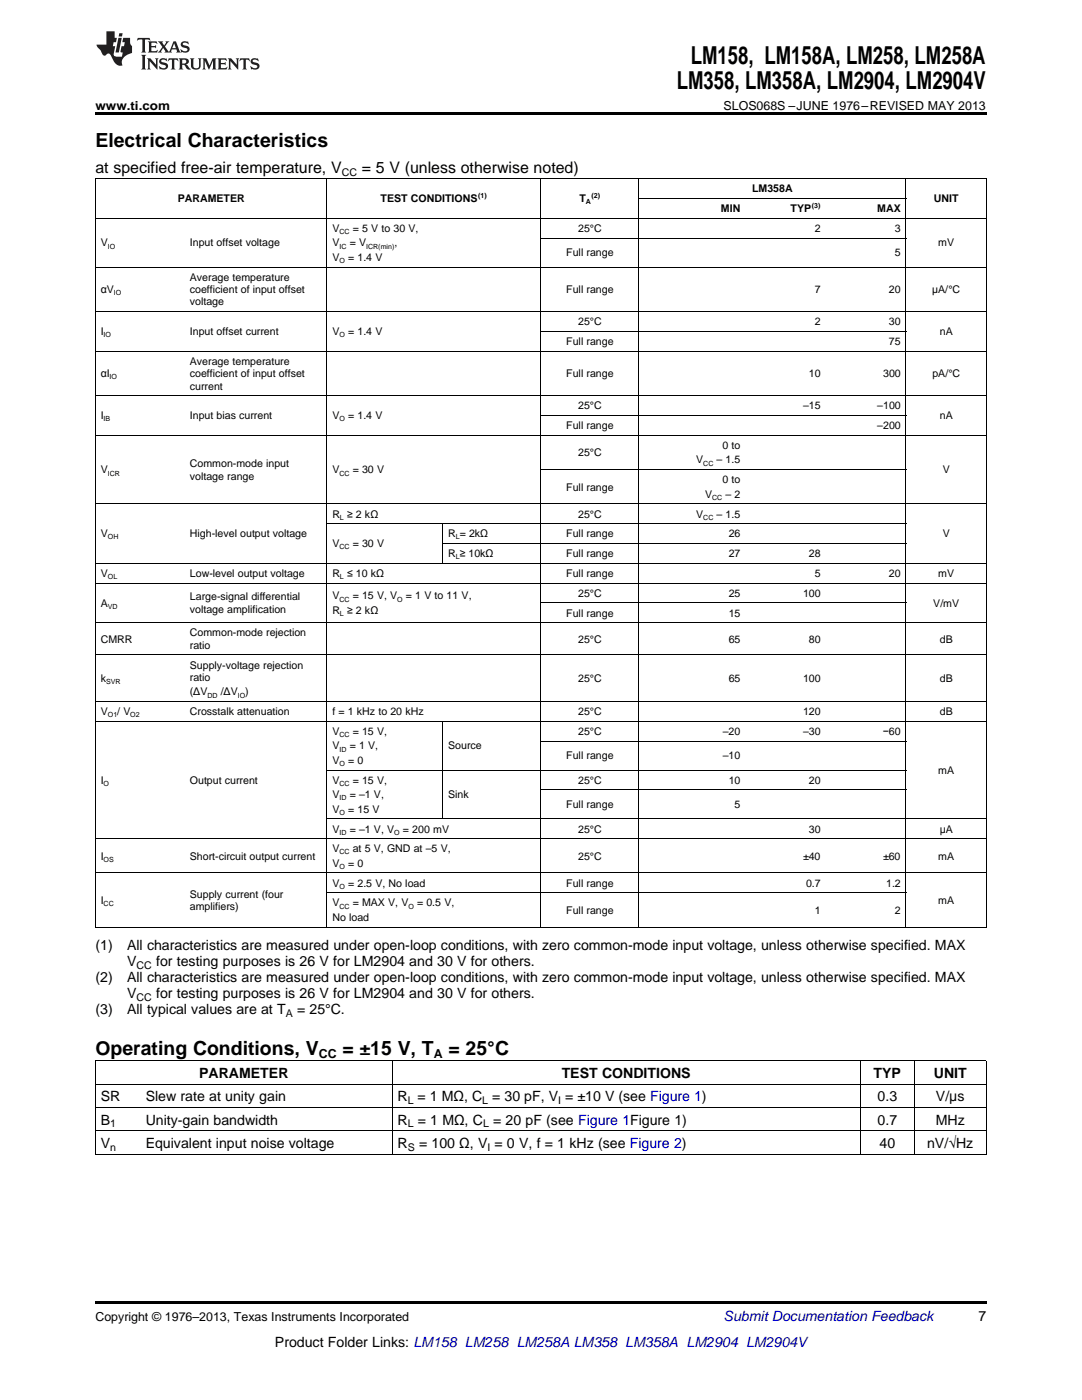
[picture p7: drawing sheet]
<svg xmlns="http://www.w3.org/2000/svg" width="216mm" height="279mm" viewBox="0 0 216 279" stroke-linecap="round" stroke-linejoin="round" font-family="sans-serif">
<defs><g id="words">
<g font-size="4.9">
<text x="135" y="17.8">LM358, LM358A, LM2904, LM2904V</text>
<text x="137.8" y="12.8">LM158, LM158A, LM258, LM258A</text>
</g>
<g font-size="3.9">
<text x="19" y="29.3">Electrical Characteristics</text>
<text x="19" y="210.5">Operating Conditions, V</text>
<text x="68.3" y="210.5">= ±15 V, T</text>
<text x="89.5" y="210.5">= 25°C</text>
</g>
<g font-size="3.2">
<text x="19" y="34.4">at specified free-air temperature, V</text>
<text x="72.2" y="34.4">= 5 V (unless otherwise noted)</text>
</g>
<g font-size="2.8">
<text x="19" y="189.7">(1)</text>
<text x="25.4" y="189.7">All characteristics are measured under open-loop conditions, with zero common-mode input voltage, unless otherwise specified. MAX</text>
<text x="19" y="196">(2)</text>
<text x="25.4" y="196">All characteristics are measured under open-loop conditions, with zero common-mode input voltage, unless otherwise specified. MAX</text>
<text x="25.4" y="192.8">V</text>
<text x="31.2" y="192.8">for testing purposes is 26 V for LM2904 and 30 V for others.</text>
<text x="19" y="202.4">(3)</text>
<text x="25.4" y="202.4">All typical values are at T</text>
<text x="25.4" y="199.2">V</text>
<text x="31.2" y="199.2">for testing purposes is 26 V for LM2904 and 30 V for others.</text>
<text x="59.3" y="202.4">= 25°C.</text>
<text x="39.7" y="215.1">PARAMETER</text>
<text x="112.1" y="215.1">TEST CONDITIONS</text>
<text x="174.3" y="215.1">TYP</text>
<text x="186.3" y="215.1">UNIT</text>
<text x="20.1" y="219.8">SR</text>
<text x="29.1" y="219.8">Slew rate at unity gain</text>
<text x="79.3" y="219.8">R = 1 MΩ, C</text>
<text x="98.2" y="219.8">= 30 pF, V = ±10 V (see Figure 1)</text>
<text x="175.1" y="219.8">0.3</text>
<text x="186.8" y="219.8">V/μs</text>
<text x="20.1" y="224.4">B</text>
<text x="29.1" y="224.4">Unity-gain bandwidth</text>
<text x="79.3" y="224.4">R</text>
<text x="83.4" y="224.4">= 1 MΩ, C</text>
<text x="98.4" y="224.4">= 20 pF (see Figure 1Figure 1)</text>
<text x="175.1" y="224.4">0.7</text>
<text x="186.7" y="224.4">MHz</text>
<text x="20.1" y="229.1">V</text>
<text x="29.1" y="229.1">Equivalent input noise voltage</text>
<text x="79.3" y="229.1">R</text>
<text x="83.6" y="229.1">= 100 Ω, V = 0 V, f = 1 kHz (see Figure 2)</text>
<text x="175.5" y="229.1">40</text>
<text x="185" y="229.1">nV/√Hz</text>
<text x="195.3" y="263.6">7</text>
<text x="54.9" y="268.9">Product Folder Links: LM158 LM258 LM258A LM358 LM358A LM2904 LM2904V</text>
</g>
<text font-size="2.8" fill="#0000c8" x="144.4" y="263.6">Submit Documentation Feedback</text>
<g font-size="2.5">
<text x="19" y="21.9">www.ti.com</text>
<text x="144.4" y="21.9">SLOS068S –JUNE 1976–REVISED MAY 2013</text>
<text x="63.6" y="211.2">CC</text>
<text x="86.5" y="211.2">A</text>
<text x="19" y="263.6">Copyright © 1976–2013, Texas Instruments Incorporated</text>
</g>
<g font-size="2.1">
<text x="68.2" y="35.1">CC</text>
<text x="35.5" y="40.4">PARAMETER</text>
<text x="76" y="40.4">TEST CONDITIONS</text>
<text x="115.6" y="40.4">T</text>
<text x="150.1" y="38.4">LM358A</text>
<text x="186.3" y="40.4">UNIT</text>
<text x="66.3" y="46.3">V</text>
<text x="70.4" y="46.3">= 5 V to 30 V,</text>
<text x="115.4" y="46.3">25°C</text>
<text x="143.9" y="42.3">MIN</text>
<text x="157.8" y="42.3">TYP</text>
<text x="162.6" y="46.3">2</text>
<text x="175" y="42.3">MAX</text>
<text x="178.6" y="46.3">3</text>
<text x="20.1" y="49.2">V</text>
<text x="37.9" y="49.2">Input offset voltage</text>
<text x="66.3" y="49.2">V</text>
<text x="66.3" y="52.1">V</text>
<text x="69.5" y="52.1">= 1.4 V</text>
<text x="69.8" y="49.2">= V</text>
<text x="78.7" y="49.2">,</text>
<text x="113" y="51.2">Full range</text>
<text x="178.6" y="51.2">5</text>
<text x="187.2" y="49.2">mV</text>
<text x="20.1" y="58.5">αV</text>
<text x="37.9" y="56">Average temperature</text>
<text x="37.9" y="58.5">coefficient of input offset</text>
<text x="113" y="58.5">Full range</text>
<text x="162.6" y="58.5">7</text>
<text x="177.4" y="58.5">20</text>
<text x="186" y="58.5">µA/°C</text>
<text x="37.9" y="61">voltage</text>
<text x="115.4" y="64.9">25°C</text>
<text x="162.6" y="64.9">2</text>
<text x="177.4" y="64.9">30</text>
<text x="20.1" y="66.9">I</text>
<text x="37.9" y="66.9">Input offset current</text>
<text x="66.3" y="66.9">V</text>
<text x="69.5" y="66.9">= 1.4 V</text>
<text x="113" y="68.9">Full range</text>
<text x="177.4" y="68.9">75</text>
<text x="187.5" y="66.9">nA</text>
<text x="20.1" y="75.3">αI</text>
<text x="37.9" y="72.8">Average temperature</text>
<text x="37.9" y="75.3">coefficient of input offset</text>
<text x="37.9" y="77.8">current</text>
<text x="113" y="75.3">Full range</text>
<text x="161.4" y="75.3">10</text>
<text x="176.2" y="75.3">300</text>
<text x="186.1" y="75.3">pA/°C</text>
<text x="20.1" y="83.7">I</text>
<text x="37.9" y="83.7">Input bias current</text>
<text x="66.3" y="83.7">V</text>
<text x="69.5" y="83.7">= 1.4 V</text>
<text x="115.4" y="81.7">25°C</text>
<text x="160.2" y="81.7">–15</text>
<text x="175" y="81.7">–100</text>
<text x="187.5" y="83.7">nA</text>
<text x="113" y="85.7">Full range</text>
<text x="144.2" y="89.6">0 to</text>
<text x="175" y="85.7">–200</text>
<text x="20.1" y="94.5">V</text>
<text x="37.9" y="93.2">Common-mode input</text>
<text x="37.9" y="95.7">voltage range</text>
<text x="66.3" y="94.5">V</text>
<text x="70.4" y="94.5">= 30 V</text>
<text x="115.4" y="91.1">25°C</text>
<text x="138.9" y="92.5">V</text>
<text x="143" y="92.5">– 1.5</text>
<text x="188.1" y="94.5">V</text>
<text x="113" y="97.9">Full range</text>
<text x="140.7" y="99.3">V</text>
<text x="144.2" y="96.4">0 to</text>
<text x="144.7" y="99.3">– 2</text>
<text x="20.1" y="107.2">V</text>
<text x="37.9" y="107.2">High-level output voltage</text>
<text x="66.3" y="103.3">R ≥ 2 kΩ</text>
<text x="89.4" y="107.2">R = 2kΩ</text>
<text x="113" y="107.2">Full range</text>
<text x="115.4" y="103.3">25°C</text>
<text x="138.9" y="103.3">V</text>
<text x="143" y="103.3">– 1.5</text>
<text x="145.4" y="107.2">26</text>
<text x="188.1" y="107.2">V</text>
<text x="66.3" y="109.2">V</text>
<text x="70.4" y="109.2">= 30 V</text>
<text x="89.4" y="111.2">R ≥ 10kΩ</text>
<text x="113" y="111.2">Full range</text>
<text x="145.4" y="111.2">27</text>
<text x="161.4" y="111.2">28</text>
<text x="20.1" y="115.1">V</text>
<text x="37.9" y="115.1">Low-level output voltage</text>
<text x="37.9" y="119.8">Large-signal differential</text>
<text x="66.3" y="115.1">R ≤ 10 kΩ</text>
<text x="66.3" y="119.6">V</text>
<text x="70.4" y="119.6">= 15 V, V</text>
<text x="81" y="119.6">= 1 V to 11 V,</text>
<text x="113" y="115.1">Full range</text>
<text x="115.4" y="119.1">25°C</text>
<text x="145.4" y="119.1">25</text>
<text x="160.2" y="119.1">100</text>
<text x="162.6" y="115.1">5</text>
<text x="177.4" y="115.1">20</text>
<text x="187.2" y="115.1">mV</text>
<text x="20.1" y="121.1">A</text>
<text x="37.9" y="122.3">voltage amplification</text>
<text x="66.3" y="122.5">R ≥ 2 kΩ</text>
<text x="113" y="123">Full range</text>
<text x="145.4" y="123">15</text>
<text x="186.2" y="121.1">V/mV</text>
<text x="20.1" y="128.2">CMRR</text>
<text x="37.9" y="127">Common-mode rejection</text>
<text x="37.9" y="129.5">ratio</text>
<text x="115.4" y="128.2">25°C</text>
<text x="145.4" y="128.2">65</text>
<text x="161.4" y="128.2">80</text>
<text x="187.5" y="128.2">dB</text>
<text x="20.1" y="136.1">k</text>
<text x="37.9" y="133.4">Supply-voltage rejection</text>
<text x="37.9" y="135.9">ratio</text>
<text x="115.4" y="136.1">25°C</text>
<text x="145.4" y="136.1">65</text>
<text x="160.2" y="136.1">100</text>
<text x="187.5" y="136.1">dB</text>
<text x="20.1" y="142.7">V</text>
<text x="23.4" y="142.7">/ V</text>
<text x="37.9" y="138.8">(ΔV</text>
<text x="37.9" y="142.7">Crosstalk attenuation</text>
<text x="44.1" y="138.8">/ΔV</text>
<text x="48.9" y="138.8">)</text>
<text x="66.3" y="142.7">f = 1 kHz to 20 kHz</text>
<text x="115.4" y="142.7">25°C</text>
<text x="160.2" y="142.7">120</text>
<text x="187.5" y="142.7">dB</text>
<text x="66.3" y="146.7">V</text>
<text x="66.3" y="149.6">V</text>
<text x="69.8" y="149.6">= 1 V,</text>
<text x="70.4" y="146.7">= 15 V,</text>
<text x="89.4" y="149.6">Source</text>
<text x="115.4" y="146.7">25°C</text>
<text x="144.2" y="146.7">–20</text>
<text x="160.2" y="146.7">–30</text>
<text x="176.1" y="146.7">−60</text>
<text x="66.3" y="152.5">V</text>
<text x="69.5" y="152.5">= 0</text>
<text x="113" y="151.6">Full range</text>
<text x="144.2" y="151.6">–10</text>
<text x="187.2" y="154.4">mA</text>
<text x="20.1" y="156.4">I</text>
<text x="37.9" y="156.4">Output current</text>
<text x="66.3" y="156.4">V</text>
<text x="66.3" y="159.3">V</text>
<text x="69.8" y="159.3">= –1 V,</text>
<text x="70.4" y="156.4">= 15 V,</text>
<text x="89.4" y="159.3">Sink</text>
<text x="113" y="161.3">Full range</text>
<text x="115.4" y="156.4">25°C</text>
<text x="145.4" y="156.4">10</text>
<text x="146.6" y="161.3">5</text>
<text x="161.4" y="156.4">20</text>
<text x="66.3" y="162.2">V</text>
<text x="66.3" y="166.2">V</text>
<text x="69.5" y="162.2">= 15 V</text>
<text x="69.8" y="166.2">= –1 V, V</text>
<text x="80.4" y="166.2">= 200 mV</text>
<text x="115.4" y="166.2">25°C</text>
<text x="161.4" y="166.2">30</text>
<text x="187.5" y="166.2">μA</text>
<text x="20.1" y="171.6">I</text>
<text x="37.9" y="171.6">Short-circuit output current</text>
<text x="66.3" y="170.1">V</text>
<text x="66.3" y="173">V</text>
<text x="69.5" y="173">= 0</text>
<text x="70.4" y="170.1">at 5 V, GND at –5 V,</text>
<text x="115.4" y="171.6">25°C</text>
<text x="160.2" y="171.6">±40</text>
<text x="176.2" y="171.6">±60</text>
<text x="187.2" y="171.6">mA</text>
<text x="37.9" y="179.1">Supply current (four</text>
<text x="66.3" y="177">V</text>
<text x="69.5" y="177">= 2.5 V, No load</text>
<text x="113" y="177">Full range</text>
<text x="160.8" y="177">0.7</text>
<text x="176.8" y="177">1.2</text>
<text x="20.1" y="180.4">I</text>
<text x="37.9" y="181.6">amplifiers)</text>
<text x="66.3" y="180.9">V</text>
<text x="66.3" y="183.8">No load</text>
<text x="70.4" y="180.9">= MAX V, V</text>
<text x="83.2" y="180.9">= 0.5 V,</text>
<text x="113" y="182.4">Full range</text>
<text x="162.6" y="182.4">1</text>
<text x="178.6" y="182.4">2</text>
<text x="187.2" y="180.4">mA</text>
<text x="27.3" y="193.4">CC</text>
<text x="27.3" y="199.7">CC</text>
<text x="57" y="202.9">A</text>
<text x="81.4" y="220.3">L</text>
<text x="96.2" y="220.3">L</text>
<text x="111.4" y="220.3">I</text>
<text x="22" y="225">1</text>
<text x="81.4" y="225">L</text>
<text x="96.4" y="225">L</text>
<text x="22" y="229.7">n</text>
<text x="81.4" y="229.7">S</text>
<text x="97.3" y="229.7">I</text>
</g>
<g font-size="1.4">
<text x="95.4" y="39.5">(1)</text>
<text x="116.9" y="40.8">A</text>
<text x="118" y="39.5">(2)</text>
<text x="162" y="41.5">(3)</text>
<text x="67.7" y="46.7">CC</text>
<text x="21.5" y="49.6">IO</text>
<text x="67.7" y="49.6">IC</text>
<text x="67.7" y="52.5">O</text>
<text x="73.1" y="49.6">ICR(min)</text>
<text x="22.7" y="58.9">IO</text>
<text x="20.7" y="67.3">IO</text>
<text x="67.7" y="67.3">O</text>
<text x="21.9" y="75.7">IO</text>
<text x="20.7" y="84.1">IB</text>
<text x="67.7" y="84.1">O</text>
<text x="21.5" y="94.9">ICR</text>
<text x="67.7" y="94.9">CC</text>
<text x="140.3" y="92.9">CC</text>
<text x="142.1" y="99.8">CC</text>
<text x="21.5" y="107.7">OH</text>
<text x="67.8" y="103.7">L</text>
<text x="90.9" y="107.7">L</text>
<text x="140.3" y="103.7">CC</text>
<text x="67.7" y="109.6">CC</text>
<text x="90.9" y="111.6">L</text>
<text x="21.5" y="115.6">OL</text>
<text x="67.8" y="115.6">L</text>
<text x="21.5" y="121.5">VD</text>
<text x="67.7" y="120.1">CC</text>
<text x="67.8" y="122.9">L</text>
<text x="79.3" y="120.1">O</text>
<text x="21.2" y="136.5">SVR</text>
<text x="21.5" y="143.2">O1</text>
<text x="26" y="143.2">O2</text>
<text x="41.4" y="139.2">DD</text>
<text x="47.4" y="139.2">IO</text>
<text x="67.7" y="147.1">CC</text>
<text x="67.7" y="150">ID</text>
<text x="67.7" y="152.9">O</text>
<text x="20.7" y="156.8">O</text>
<text x="67.7" y="156.8">CC</text>
<text x="67.7" y="159.7">ID</text>
<text x="67.7" y="162.6">O</text>
<text x="67.7" y="166.6">ID</text>
<text x="78.7" y="166.6">O</text>
<text x="20.7" y="172">OS</text>
<text x="67.7" y="170.5">CC</text>
<text x="67.7" y="173.4">O</text>
<text x="67.7" y="177.4">O</text>
<text x="20.7" y="180.8">CC</text>
<text x="67.7" y="181.3">CC</text>
<text x="81.5" y="181.3">O</text>
</g>
</g></defs>
<path d="M19 22.5h177.8v.5h-177.8zM19 259.7h177.8v.5h-177.8z" fill="#000"/>
<g fill="none" stroke="#000" stroke-width=".2">
<path d="M19 35.6h177.8M19.1 35.7v149.4M65.2 35.7v149.4M107.9 35.7v149.4M127.4 35.7v149.4M127.5 39.6h53.3M180.8 35.7v149.4M196.8 35.7v149.4M19 53.3h177.8M19 43.6h177.8M107.9 47.5h72.9M19 79h177.8"/>
<path d="M19 70.1h177.8M19 62.2h177.8M107.9 66.1h72.9M19 86.9h177.8M107.9 93.7h72.9M107.9 82.9h72.9M19 116.4h177.8M19 112.4h177.8M19 100.6h177.8M65.3 104.5h115.5M88.3 104.6v7.9M88.4 108.5h92.4"/>
<path d="M19 140h177.8M19 130.7h177.8M19 124.3h177.8M107.9 120.3h72.9M19 144h177.8M65.3 153.7h115.5M88.3 144v19.5M107.9 157.6h72.9M107.9 147.9h72.9M19 174.2h177.8M19 167.4h177.8M65.3 178.2h115.5"/>
<path d="M65.3 163.4h131.5M19 185h177.8M19 216.3h177.8M19 211.7h177.8M19.1 211.7v18.7M78.2 211.7v18.7M171.6 211.7v18.7M182.4 211.7v18.7M196.8 211.7v18.7M19 230.3h177.8M19 225.7h177.8M19 221h177.8"/>
</g>
<g fill="#231f20">
<path d="M27.5 7.6l-.1 .5 .4-.2h.6v.1v2.1l-.2 .4h1l-.3-.4v-2.1l.1-.1h.5l.5 .2-.2-.5zM29.5 8.3l.2 .3v1.5l-.2 .4h1.8l.2-.6a1.04 1.04 0 0 1-1.3 .2v-.7h.6l.3 .2v-.6l-.3 .2h-.6v-.6l.8-.1 .4 .3-.2-.5zM31.5 8.3l.9 1.1-.9 1.1h.8l-.2-.2 .5-.7 .4 .7-.2 .2h1.5l-.1-.2 .1-.4h.9l.1 .4-.2 .2h1l-.3-.3-.7-1.9h-.5l-.9 2-.8-1 .9-1h-.8l.1 .3-.3 .5-.4-.6 .2-.2zM34.7 8.6l.4 1h-.7zM36.3 8.4a.63 .63 0 0 0-.2 .7 .63 .63 0 0 0 .6 .4l.6 .2 .1 .2a.75 .75 0 0 1-.7 .4 .75 .75 0 0 1-.6-.5l.1 .7 .1-.1a1.11 1.11 0 0 0 1.5-.6 1.13 1.13 0 0 0-1.2-.8l-.1-.4a1.04 1.04 0 0 1 1.2 .2l-.2-.5-.1 .1-.5-.2zM28.2 10.9l.2 .4v2.2l-.2 .4h1l-.3-.4v-2.2l.3-.4zM29.3 11.6l.3 .4v1.5l-.3 .4h.8l-.2-.4v-1.3l1.5 1.7v-1.9l.2-.4h-.7l.2 .4v.9l-1.1-1.3zM32 11.8a.62 .62 0 0 0-.2 .7 .62 .62 0 0 0 .6 .4l.6 .1 .1 .3a.76 .76 0 0 1-.7 .3 .76 .76 0 0 1-.6-.4l.1 .7 .1-.1a1.11 1.11 0 0 0 1.5-.6 1.13 1.13 0 0 0-1.2-.8l-.1-.4a1.04 1.04 0 0 1 1.2 .2l-.2-.6-.1 .1-.5-.1zM33.7 11.6l-.2 .6a.61 .61 0 0 1 .8-.3v1.6l-.2 .4h.9l-.2-.4v-1.6a.63 .63 0 0 1 .8 .3l-.2-.6zM35.6 11.6l.3 .4v1.5l-.3 .4h1l-.2-.2v-.8l.5 .2a.76 .76 0 0 0 1.2 .7l-1-1a.58 .58 0 0 0 .6-.5 .58 .58 0 0 0-.5-.6zM36.4 11.9h.1a.45 .45 0 0 1 .5 .1 .45 .45 0 0 1 .1 .5l-.7 .2zM37.9 11.6l.2 .2a2.17 2.17 0 0 0 .3 1.9 .99 .99 0 0 0 1.6-.6v-1.1l.2-.4h-.7l.2 .2a1.92 1.92 0 0 1-.2 1.8 .6 .6 0 0 1-.9-.5v-1.1l.2-.4zM40.4 11.6l.2 .4v1.5l-.2 .4h.7l-.2-.4v-1.4l.8 1.8 .8-1.8v1.4l-.2 .4h.9l-.2-.4v-1.5l.2-.4h-.8l-.6 1.5-.6-1.5zM43.4 11.6l.2 .4v1.5l-.2 .4h1.8l.2-.6a1.04 1.04 0 0 1-1.3 .1v-.6h.5l.4 .2v-.6l-.4 .2h-.5v-.7h.8l.3 .3-.1-.6zM45.5 11.6l.2 .4v1.5l-.2 .4h.7l-.2-.4v-1.3l1.5 1.7v-1.9l.2-.4h-.7l.2 .4v.9l-1.1-1.3zM47.9 11.6l-.1 .6a.61 .61 0 0 1 .8-.3v1.6l-.3 .4h1l-.3-.4 .1-1.6a.63 .63 0 0 1 .7 .3l-.1-.6zM50.2 11.8a.62 .62 0 0 0-.2 .7 .62 .62 0 0 0 .6 .4l.6 .1 .2 .3a.76 .76 0 0 1-.8 .3 .76 .76 0 0 1-.6-.4l.1 .7 .2-.1a1.11 1.11 0 0 0 1.5-.6 1.13 1.13 0 0 0-1.3-.8l-.1-.4a1.04 1.04 0 0 1 1.2 .2l-.1-.6-.2 .1-.5-.1z"/>
<path d="M21.2 6.3v2.6h-1.9l.1 .4 .7 .9a.91 .91 0 0 0 1 .8 .56 .56 0 0 1 .5-.3 .56 .56 0 0 1 .5 .3l.4 .8a1.53 1.53 0 0 0 1.9 1.2 1.54 1.54 0 0 1 1-2.1l.9-.3v-1.4a1.52 1.52 0 0 1-.3-1.6h-1.4l-.2 .8h.5l-.2 .8h-.4l-.2 1v.2l.4 .1-.2 .8a1.93 1.93 0 0 1-1.6-.3l.3-1.8h-.5l.2-.8h.4l.2-.8h-.4v-1.3zM23.6 7.6l-.6 2.9h.7l.6-2.9zM23.8 6.6l-.1 .7h.6l.2-.7z"/>
</g>
<use href="#words"/>
</svg>
